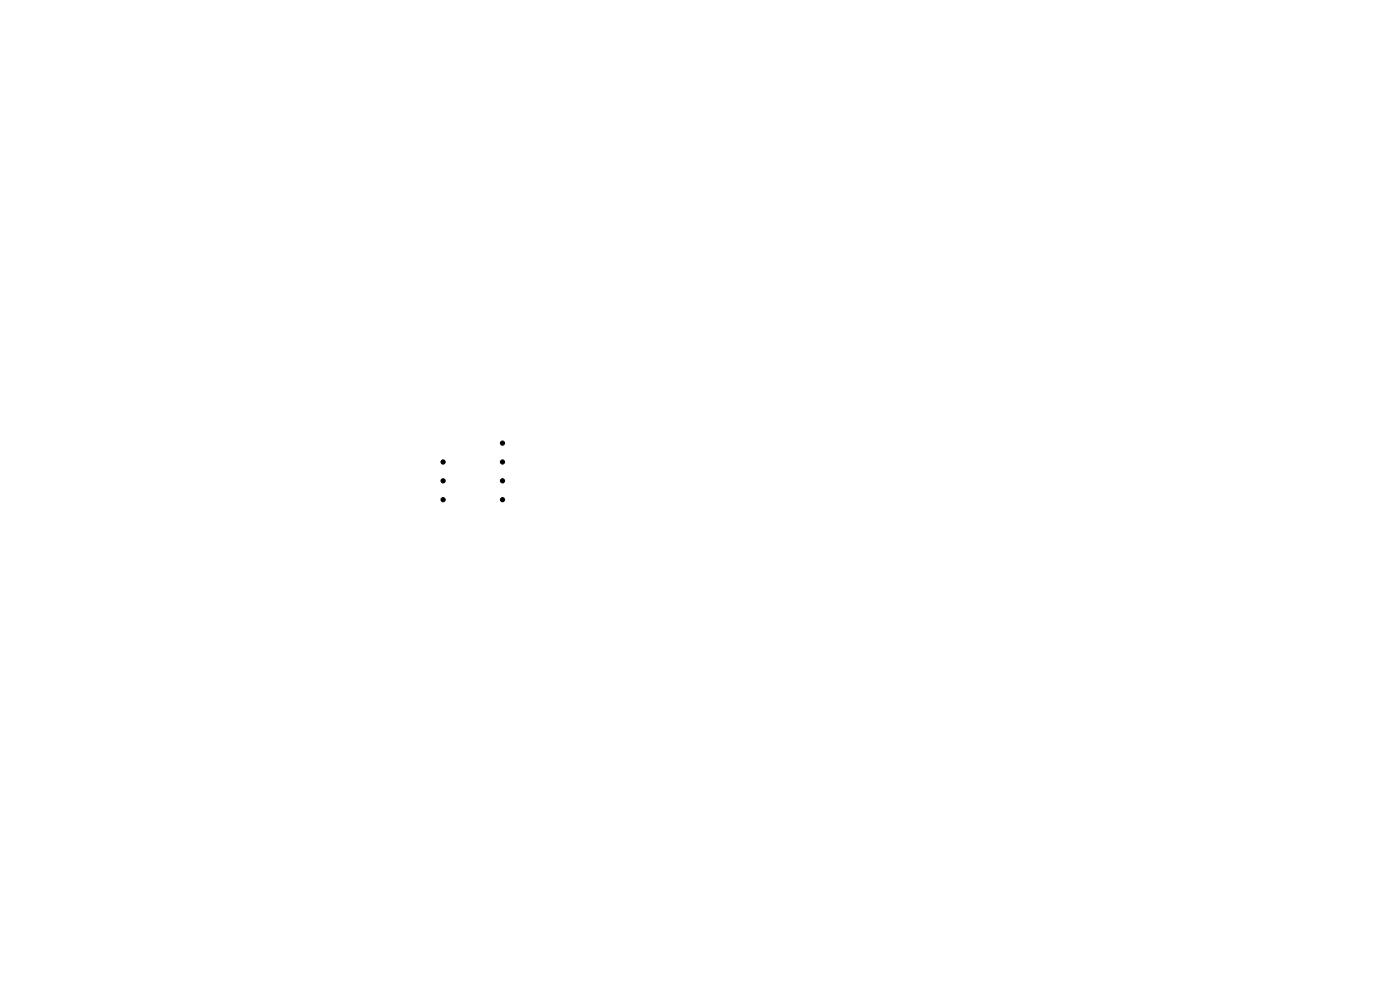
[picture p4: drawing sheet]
<svg xmlns="http://www.w3.org/2000/svg" width="297mm" height="210mm" viewBox="0 0 297 210" stroke-linecap="round" stroke-linejoin="round" font-family="sans-serif">
<g fill="#000" stroke="#000" stroke-width=".21">
<circle cx="94" cy="98" r=".45"/>
<circle cx="106.6" cy="98" r=".45"/>
<circle cx="106.6" cy="94" r=".45"/>
<circle cx="94" cy="106" r=".45"/>
<circle cx="94" cy="102" r=".45"/>
<circle cx="106.6" cy="106" r=".45"/>
<circle cx="106.6" cy="102" r=".45"/>
</g>
</svg>
